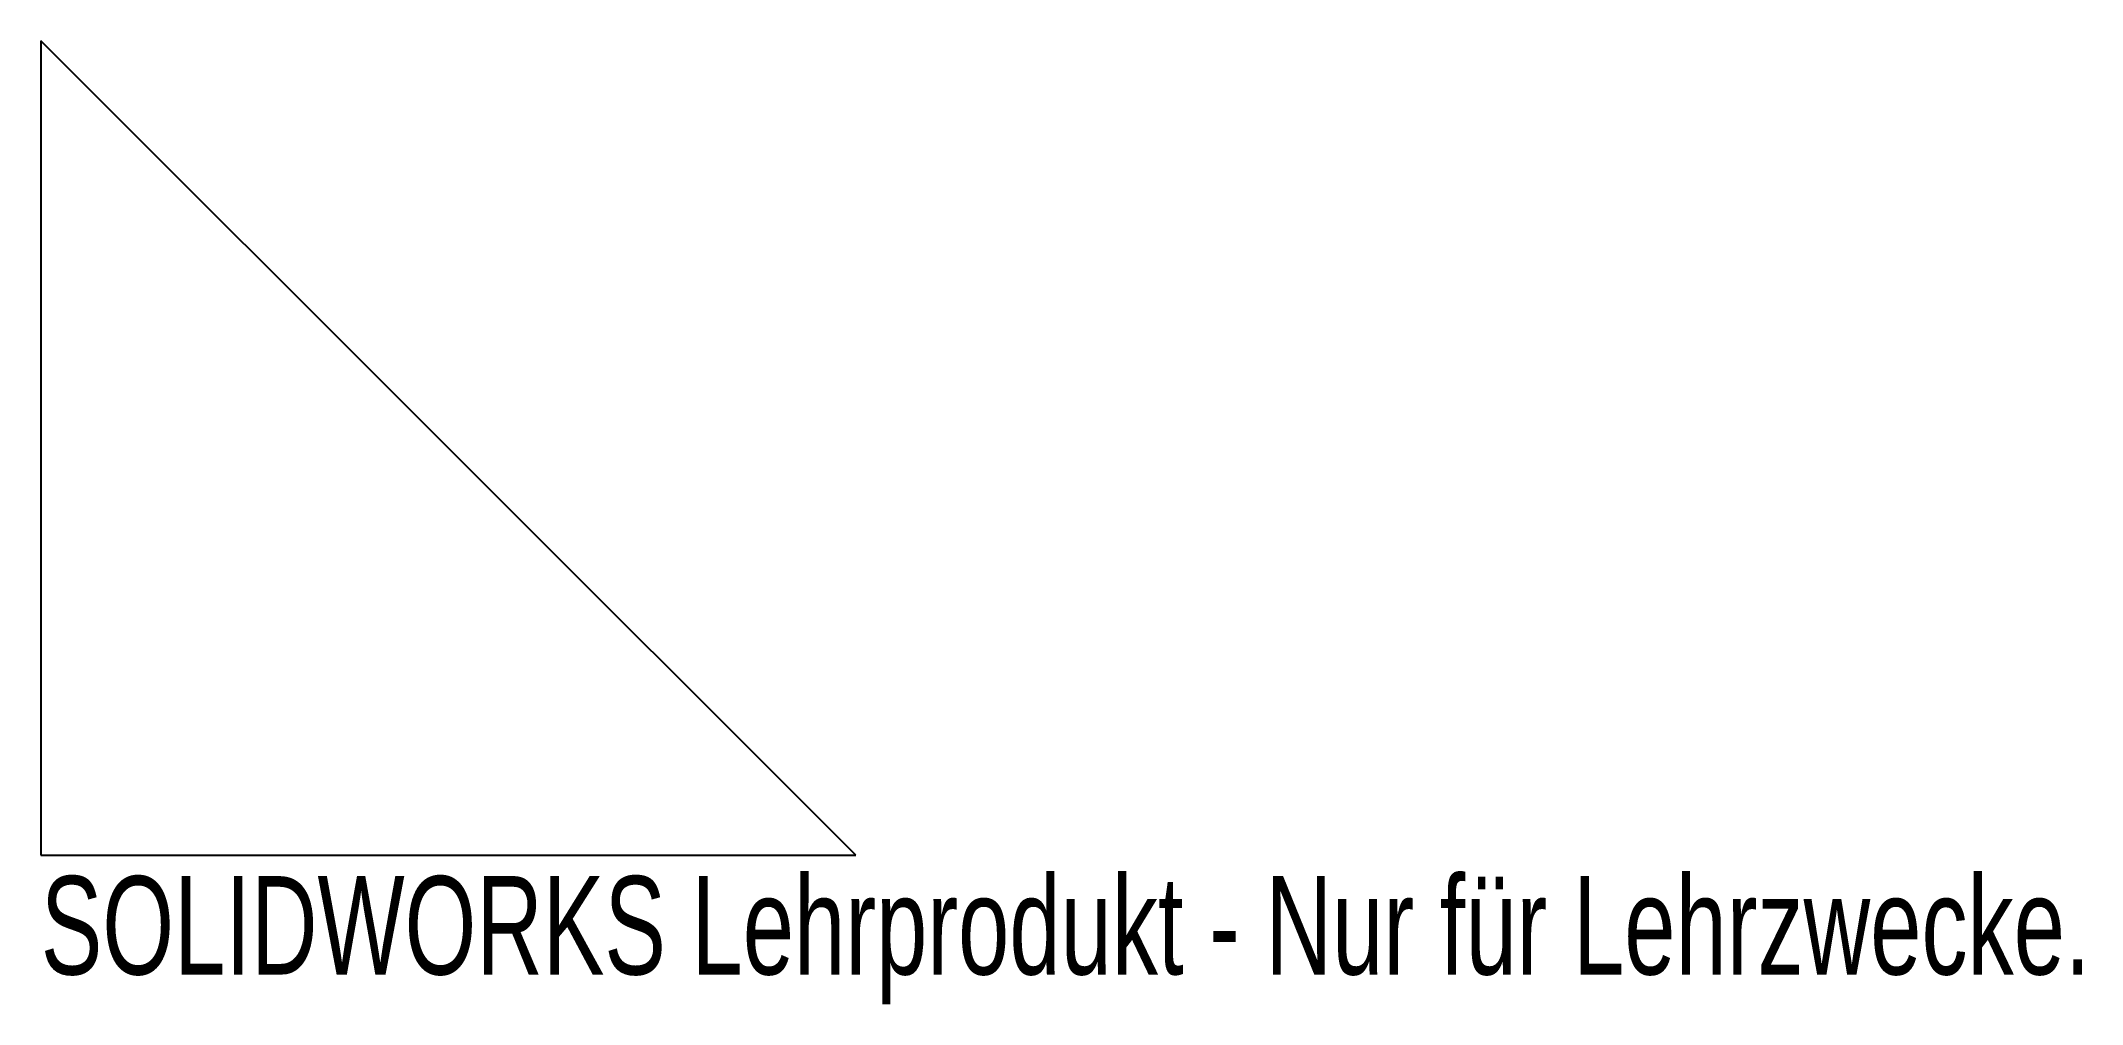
# Model space of a CAD drawing. Header units: millimetres. Extents: x 0 to 100, y -7 to 40.
import ezdxf

# ---------------------------------------------------------------- set-up
doc = ezdxf.new("R2010")
doc.units = ezdxf.units.MM
doc.styles.add('SLDTEXTSTYLE0', font='TXT', dxfattribs={"width": 0.7})

msp = doc.modelspace()

# ---------------------------------------------------------------- linework, layer by layer
at = {"color": 7, "linetype": 'Continuous', "lineweight": 25}
for p, q in [((0, 40), (0, 0)), ((40, 0), (0, 40)), ((0, 0), (40, 0))]:
    msp.add_line(p, q, dxfattribs=at)

# ---------------------------------------------------------------- texts
at = {"color": 7, "linetype": 'Continuous', "insert": (0, -1.02), "char_height": 4.8336, "attachment_point": 1, "style": 'SLDTEXTSTYLE0'}
msp.add_mtext('SOLIDWORKS Lehrprodukt - Nur für Lehrzwecke.', dxfattribs=at)

doc.saveas('drawing.dxf')
